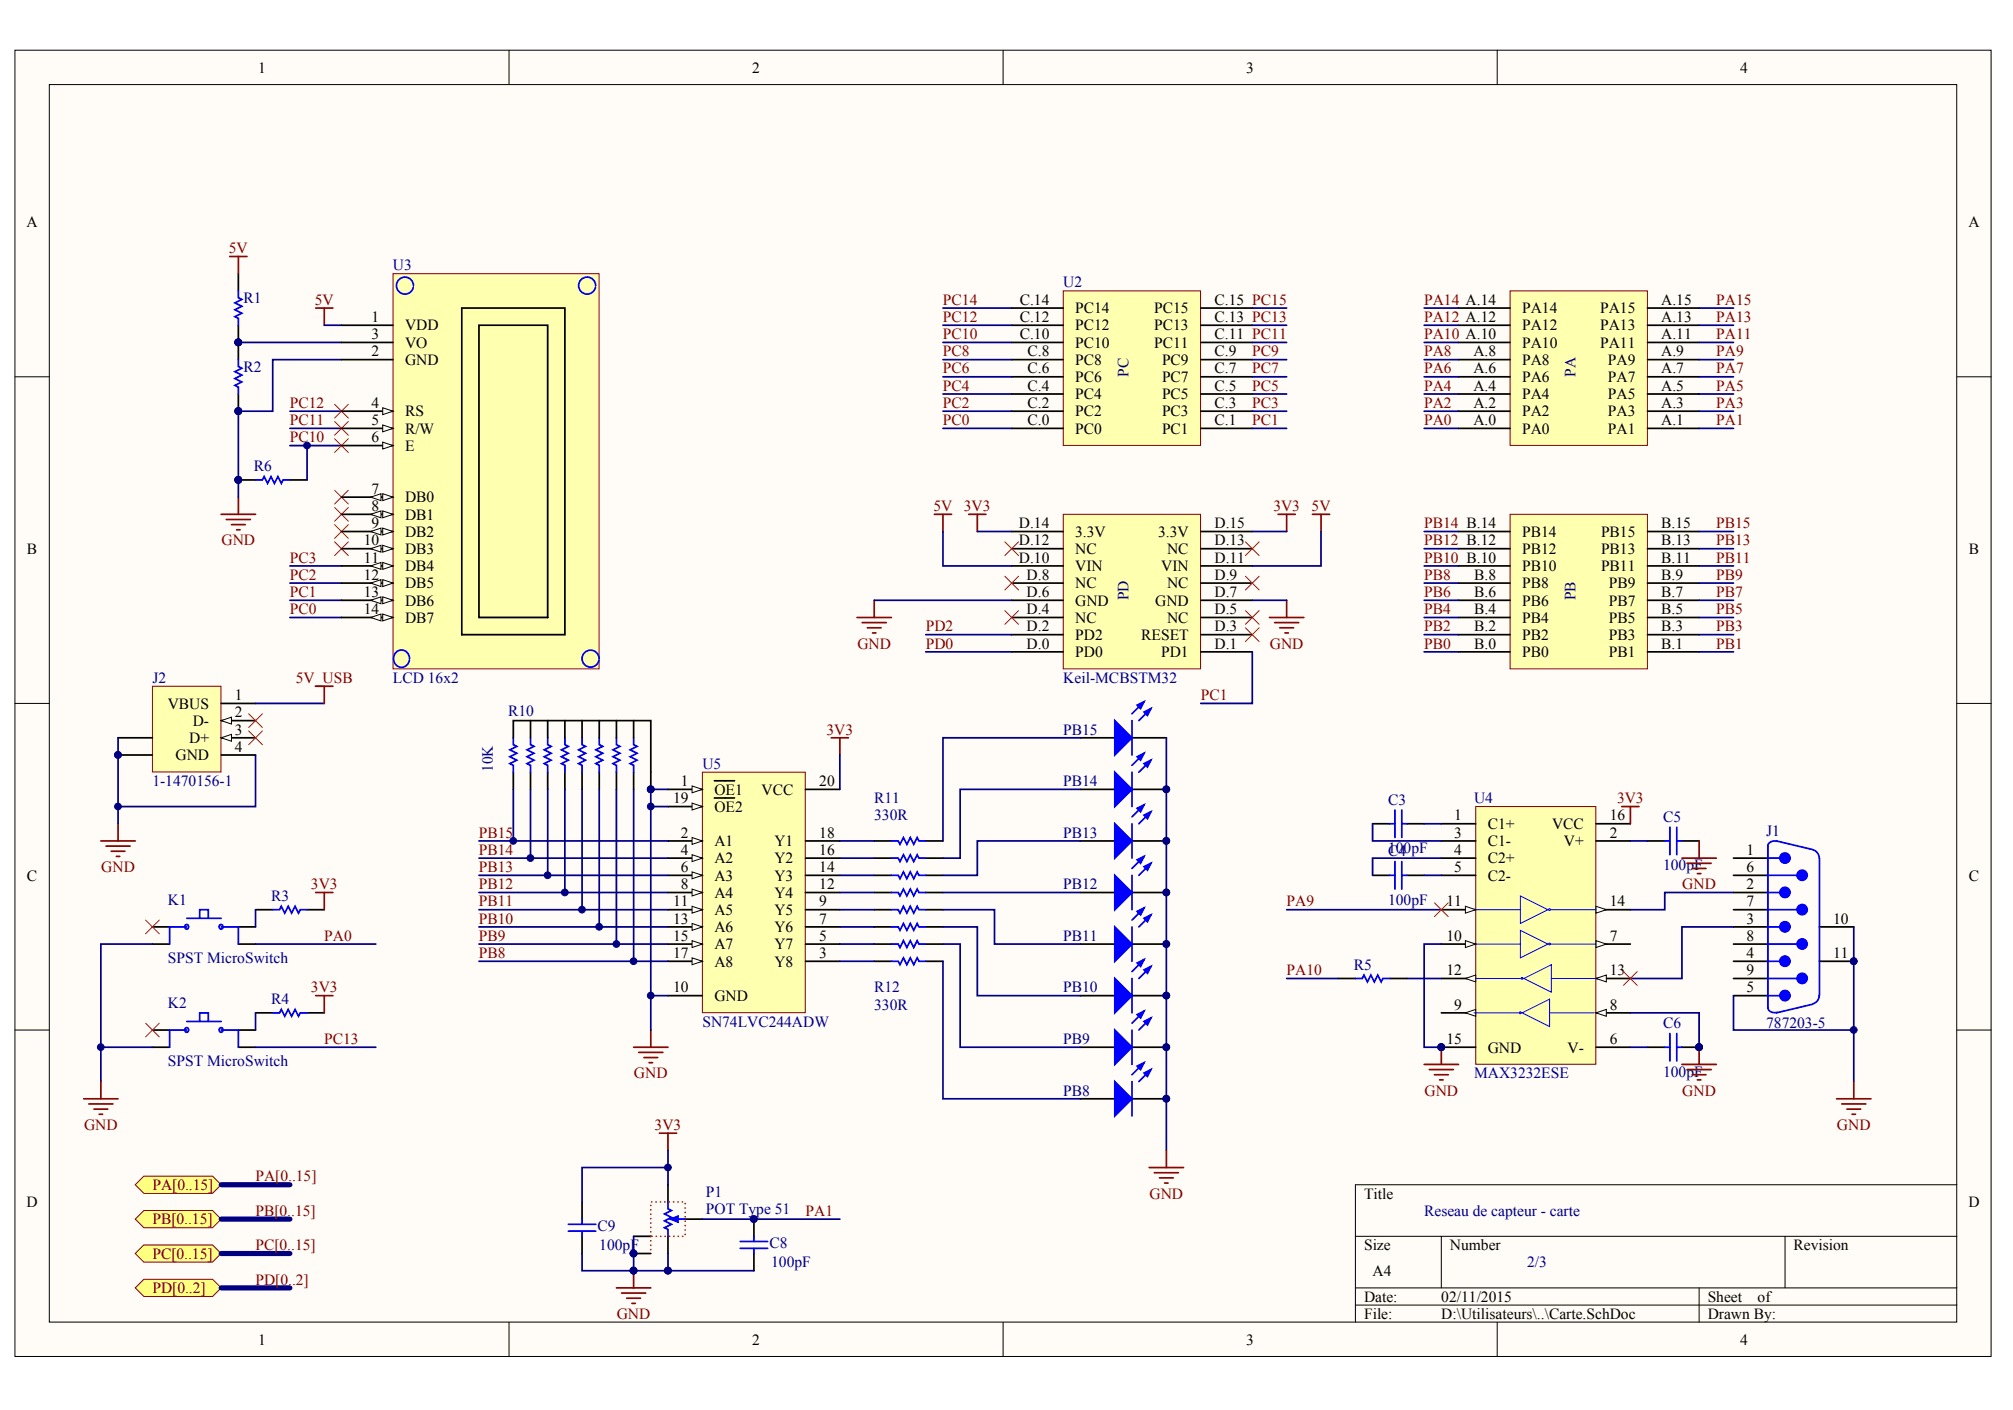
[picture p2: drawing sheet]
<svg xmlns="http://www.w3.org/2000/svg" width="284mm" height="199mm" viewBox="0 0 284 199" stroke-linecap="round" stroke-linejoin="round" font-family="sans-serif">
<defs><g id="words">
<g font-size="2.2">
<text x="36.4" y="10.3">1</text>
<text x="106.1" y="10.3">2</text>
<text x="175.8" y="10.3">3</text>
<text x="245.5" y="10.3">4</text>
<text x="3.8" y="32.1">A</text>
<text x="277.7" y="32.1">A</text>
<text x="52.4" y="45.4">1</text>
<text x="52.4" y="47.8">3</text>
<text x="57.1" y="46.6">VDD</text>
<text x="143.9" y="43">C.14</text>
<text x="143.9" y="45.4">C.12</text>
<text x="143.9" y="47.8">C.10</text>
<text x="151.7" y="44.2">PC14</text>
<text x="151.7" y="46.6">PC12</text>
<text x="162.8" y="46.6">PC13</text>
<text x="162.8" y="44.2">PC15</text>
<text x="171.3" y="47.8">C.11 PC11</text>
<text x="171.3" y="45.4">C.13 PC13</text>
<text x="171.3" y="43">C.15 PC15</text>
<text x="214.7" y="44.2">PA14</text>
<text x="214.7" y="46.6">PA12</text>
<text x="225.7" y="46.6">PA13</text>
<text x="225.7" y="44.2">PA15</text>
<text x="234.4" y="47.8">A.11</text>
<text x="234.4" y="45.4">A.13</text>
<text x="234.4" y="43">A.15</text>
<text x="52.4" y="50.3">2</text>
<text x="57.1" y="49.1">VO</text>
<text x="57.1" y="51.5">GND</text>
<text x="145" y="50.3">C.8</text>
<text x="145" y="52.7">C.6</text>
<text x="151.7" y="49.1">PC10</text>
<text x="151.7" y="51.5">PC8</text>
<text x="151.7" y="53.9">PC6</text>
<text x="162.8" y="49.1">PC11</text>
<text x="163.9" y="53.9">PC7</text>
<text x="163.9" y="51.5">PC9</text>
<text x="171.3" y="52.7">C.7</text>
<text x="171.3" y="50.3">C.9</text>
<text x="207.9" y="52.7">A.6</text>
<text x="207.9" y="50.3">A.8</text>
<text x="214.7" y="53.9">PA6</text>
<text x="214.7" y="49.1">PA10</text>
<text x="214.7" y="51.5">PA8</text>
<text x="225.7" y="49.1">PA11</text>
<text x="226.8" y="53.9">PA7</text>
<text x="226.8" y="51.5">PA9</text>
<text x="234.4" y="52.7">A.7</text>
<text x="234.4" y="50.3">A.9</text>
<text x="52.4" y="57.6">4</text>
<text x="52.4" y="60">5</text>
<text x="57.1" y="58.8">RS</text>
<text x="145" y="55.1">C.4</text>
<text x="145" y="57.6">C.2</text>
<text x="145" y="60">C.0</text>
<text x="151.7" y="56.3">PC4</text>
<text x="151.7" y="58.8">PC2</text>
<text x="163.9" y="58.8">PC3</text>
<text x="163.9" y="56.3">PC5</text>
<text x="171.3" y="60">C.1</text>
<text x="171.3" y="57.6">C.3</text>
<text x="171.3" y="55.1">C.5</text>
<text x="207.9" y="55.1">A.4</text>
<text x="207.9" y="57.6">A.2</text>
<text x="207.9" y="60">A.0</text>
<text x="214.7" y="56.3">PA4</text>
<text x="214.7" y="58.8">PA2</text>
<text x="226.8" y="58.8">PA3</text>
<text x="226.8" y="56.3">PA5</text>
<text x="234.4" y="60">A.1</text>
<text x="234.4" y="57.6">A.3</text>
<text x="234.4" y="55.1">A.5</text>
<text x="52.4" y="62.4">6</text>
<text x="57.1" y="61.2">R/W</text>
<text x="57.1" y="63.6">E</text>
<text x="151.7" y="61.2">PC0</text>
<text x="163.9" y="61.2">PC1</text>
<text x="214.7" y="61.2">PA0</text>
<text x="226.8" y="61.2">PA1</text>
<text x="52.4" y="69.7">7</text>
<text x="57.1" y="70.9">DB0</text>
<text x="51.3" y="76.9">10</text>
<text x="52.4" y="72.1">8</text>
<text x="52.4" y="74.5">9</text>
<text x="57.1" y="73.3">DB1</text>
<text x="57.1" y="75.7">DB2</text>
<text x="143.7" y="74.5">D.14</text>
<text x="143.7" y="76.9">D.12</text>
<text x="151.7" y="75.7">3.3V</text>
<text x="163.4" y="75.7">3.3V</text>
<text x="171.3" y="76.9">D.13</text>
<text x="171.3" y="74.5">D.15</text>
<text x="214.7" y="75.7">PB14</text>
<text x="225.9" y="75.7">PB15</text>
<text x="234.4" y="76.9">B.13</text>
<text x="234.4" y="74.5">B.15</text>
<text x="3.8" y="78.2">B</text>
<text x="51.3" y="79.4">11</text>
<text x="51.3" y="81.8">12</text>
<text x="57.1" y="78.2">DB3</text>
<text x="57.1" y="80.6">DB4</text>
<text x="57.1" y="83">DB5</text>
<text x="143.7" y="79.4">D.10</text>
<text x="144.8" y="81.8">D.8</text>
<text x="151.7" y="78.2">NC</text>
<text x="151.7" y="80.6">VIN</text>
<text x="151.7" y="83">NC</text>
<text x="163.8" y="80.6">VIN</text>
<text x="164.7" y="83">NC</text>
<text x="164.7" y="78.2">NC</text>
<text x="171.3" y="81.8">D.9</text>
<text x="171.3" y="79.4">D.11</text>
<text x="208" y="81.8">B.8</text>
<text x="214.7" y="78.2">PB12</text>
<text x="214.7" y="80.6">PB10</text>
<text x="214.7" y="83">PB8</text>
<text x="225.9" y="80.6">PB11</text>
<text x="225.9" y="78.2">PB13</text>
<text x="227" y="83">PB9</text>
<text x="234.4" y="81.8">B.9</text>
<text x="234.4" y="79.4">B.11</text>
<text x="277.8" y="78.2">B</text>
<text x="51.3" y="84.2">13</text>
<text x="51.3" y="86.7">14</text>
<text x="57.1" y="85.5">DB6</text>
<text x="57.1" y="87.9">DB7</text>
<text x="144.8" y="84.2">D.6</text>
<text x="144.8" y="86.7">D.4</text>
<text x="144.8" y="89.1">D.2</text>
<text x="151.7" y="85.5">GND</text>
<text x="151.7" y="87.9">NC</text>
<text x="163" y="85.5">GND</text>
<text x="164.7" y="87.9">NC</text>
<text x="171.3" y="89.1">D.3</text>
<text x="171.3" y="86.7">D.5</text>
<text x="171.3" y="84.2">D.7</text>
<text x="208" y="84.2">B.6</text>
<text x="208" y="86.7">B.4</text>
<text x="208" y="89.1">B.2</text>
<text x="214.7" y="85.5">PB6</text>
<text x="214.7" y="87.9">PB4</text>
<text x="227" y="87.9">PB5</text>
<text x="227" y="85.5">PB7</text>
<text x="234.4" y="89.1">B.3</text>
<text x="234.4" y="86.7">B.5</text>
<text x="234.4" y="84.2">B.7</text>
<text x="144.8" y="91.5">D.0</text>
<text x="151.7" y="90.3">PD2</text>
<text x="151.7" y="92.7">PD0</text>
<text x="161" y="90.3">RESET</text>
<text x="163.8" y="92.7">PD1</text>
<text x="171.3" y="91.5">D.1</text>
<text x="208" y="91.5">B.0</text>
<text x="214.7" y="90.3">PB2</text>
<text x="214.7" y="92.7">PB0</text>
<text x="227" y="92.7">PB1</text>
<text x="227" y="90.3">PB3</text>
<text x="234.4" y="91.5">B.1</text>
<text x="23.7" y="100">VBUS</text>
<text x="33.1" y="98.8">1</text>
<text x="33.1" y="101.2">2</text>
<text x="24.8" y="107.3">GND</text>
<text x="26.7" y="104.8">D+</text>
<text x="27.2" y="102.4">D-</text>
<text x="33.1" y="103.6">3</text>
<text x="33.1" y="106.1">4</text>
<text x="95" y="113.3">19</text>
<text x="96.1" y="110.9">1</text>
<text x="100.8" y="112.1">OE1</text>
<text x="107.4" y="112.1">VCC</text>
<text x="115.6" y="110.9">20</text>
<text x="96.1" y="118.2">2</text>
<text x="100.8" y="119.4">A1</text>
<text x="100.8" y="114.6">OE2</text>
<text x="109.3" y="119.4">Y1</text>
<text x="115.6" y="118.2">18</text>
<text x="205.1" y="115.8">1</text>
<text x="205.1" y="118.2">3</text>
<text x="209.9" y="117">C1+</text>
<text x="209.9" y="119.4">C1-</text>
<text x="219" y="117">VCC</text>
<text x="220.6" y="119.4">V+</text>
<text x="227.1" y="115.8">16</text>
<text x="227.1" y="118.2">2</text>
<text x="3.8" y="124.3">C</text>
<text x="96.1" y="120.6">4</text>
<text x="96.1" y="123">6</text>
<text x="96.1" y="125.5">8</text>
<text x="100.8" y="121.8">A2</text>
<text x="100.8" y="124.3">A3</text>
<text x="109.3" y="124.3">Y3</text>
<text x="109.3" y="121.8">Y2</text>
<text x="115.6" y="125.5">12</text>
<text x="115.6" y="123">14</text>
<text x="115.6" y="120.6">16</text>
<text x="205.1" y="120.6">4</text>
<text x="205.1" y="123">5</text>
<text x="209.9" y="121.8">C2+</text>
<text x="209.9" y="124.3">C2-</text>
<text x="246.4" y="120.6">1</text>
<text x="246.4" y="125.5">2</text>
<text x="246.4" y="123">6</text>
<text x="277.8" y="124.3">C</text>
<text x="95" y="127.9">11</text>
<text x="95" y="130.3">13</text>
<text x="100.8" y="126.7">A4</text>
<text x="100.8" y="129.1">A5</text>
<text x="100.8" y="131.5">A6</text>
<text x="109.3" y="126.7">Y4</text>
<text x="109.3" y="131.5">Y6</text>
<text x="109.3" y="129.1">Y5</text>
<text x="115.6" y="130.3">7</text>
<text x="115.6" y="127.9">9</text>
<text x="204" y="127.9">11</text>
<text x="227.1" y="127.9">14</text>
<text x="246.4" y="130.3">3</text>
<text x="246.4" y="127.9">7</text>
<text x="258.6" y="130.3">10</text>
<text x="95" y="132.8">15</text>
<text x="95" y="135.2">17</text>
<text x="100.8" y="134">A7</text>
<text x="100.8" y="136.4">A8</text>
<text x="109.3" y="136.4">Y8</text>
<text x="109.3" y="134">Y7</text>
<text x="115.6" y="135.2">3</text>
<text x="115.6" y="132.8">5</text>
<text x="204" y="132.8">10</text>
<text x="204" y="137.6">12</text>
<text x="227.1" y="137.6">13</text>
<text x="227.1" y="132.8">7</text>
<text x="246.4" y="135.2">4</text>
<text x="246.4" y="132.8">8</text>
<text x="246.4" y="137.6">9</text>
<text x="258.6" y="135.2">11</text>
<text x="95" y="140">10</text>
<text x="100.8" y="141.2">GND</text>
<text x="205.1" y="142.5">9</text>
<text x="227.1" y="142.5">8</text>
<text x="246.4" y="140">5</text>
<text x="204" y="147.3">15</text>
<text x="209.9" y="148.5">GND</text>
<text x="221.1" y="148.5">V-</text>
<text x="227.1" y="147.3">6</text>
<text x="3.8" y="170.3">D</text>
<text x="192.4" y="169.1">Title</text>
<text x="277.7" y="170.3">D</text>
<text x="192.4" y="176.4">Size</text>
<text x="204.6" y="176.4">Number</text>
<text x="253" y="176.4">Revision</text>
<text x="192.4" y="183.7">Date:</text>
<text x="193.6" y="180">A4</text>
<text x="203.3" y="183.7">02/11/2015</text>
<text x="240.9" y="183.7">Sheet</text>
<text x="248" y="183.7">of</text>
<text x="36.4" y="189.8">1</text>
<text x="106.1" y="189.8">2</text>
<text x="175.8" y="189.8">3</text>
<text x="192.4" y="186.1">File:</text>
<text x="203.3" y="186.1">D:\Utilisateurs\..\Carte.SchDoc</text>
<text x="240.9" y="186.1">Drawn By:</text>
<text x="245.5" y="189.8">4</text>
</g>
<g font-size="2.2" fill="#800000">
<text x="32.3" y="35.7">5V</text>
<text x="44.4" y="43">5V</text>
<text x="133" y="43">PC14</text>
<text x="133" y="45.4">PC12</text>
<text x="133" y="47.8">PC10</text>
<text x="200.9" y="43">PA14 A.14</text>
<text x="200.9" y="45.4">PA12 A.12</text>
<text x="200.9" y="47.8">PA10 A.10</text>
<text x="242.1" y="43">PA15</text>
<text x="242.1" y="45.4">PA13</text>
<text x="242.1" y="47.8">PA11</text>
<text x="133" y="50.3">PC8</text>
<text x="133" y="52.7">PC6</text>
<text x="176.7" y="50.3">PC9</text>
<text x="176.7" y="52.7">PC7</text>
<text x="200.9" y="50.3">PA8</text>
<text x="200.9" y="52.7">PA6</text>
<text x="242.1" y="50.3">PA9</text>
<text x="242.1" y="52.7">PA7</text>
<text x="40.9" y="57.6">PC12</text>
<text x="40.9" y="60">PC11</text>
<text x="133" y="55.1">PC4</text>
<text x="133" y="57.6">PC2</text>
<text x="133" y="60">PC0</text>
<text x="176.7" y="55.1">PC5</text>
<text x="176.7" y="57.6">PC3</text>
<text x="176.7" y="60">PC1</text>
<text x="200.9" y="55.1">PA4</text>
<text x="200.9" y="57.6">PA2</text>
<text x="200.9" y="60">PA0</text>
<text x="242.1" y="55.1">PA5</text>
<text x="242.1" y="57.6">PA3</text>
<text x="242.1" y="60">PA1</text>
<text x="40.9" y="62.4">PC10</text>
<text x="31.3" y="76.9">GND</text>
<text x="131.7" y="72.1">5V</text>
<text x="136" y="72.1">3V3</text>
<text x="179.6" y="72.1">3V3</text>
<text x="185" y="72.1">5V</text>
<text x="200.9" y="74.5">PB14 B.14</text>
<text x="200.9" y="76.9">PB12 B.12</text>
<text x="242.1" y="74.5">PB15</text>
<text x="242.1" y="76.9">PB13</text>
<text x="40.9" y="79.4">PC3</text>
<text x="40.9" y="81.8">PC2</text>
<text x="200.9" y="79.4">PB10 B.10</text>
<text x="200.9" y="81.8">PB8</text>
<text x="242.1" y="79.4">PB11</text>
<text x="242.1" y="81.8">PB9</text>
<text x="40.9" y="84.2">PC1</text>
<text x="40.9" y="86.7">PC0</text>
<text x="130.6" y="89.1">PD2</text>
<text x="200.9" y="84.2">PB6</text>
<text x="200.9" y="86.7">PB4</text>
<text x="200.9" y="89.1">PB2</text>
<text x="242.1" y="84.2">PB7</text>
<text x="242.1" y="86.7">PB5</text>
<text x="242.1" y="89.1">PB3</text>
<text x="121" y="91.5">GND</text>
<text x="130.6" y="91.5">PD0</text>
<text x="179.2" y="91.5">GND</text>
<text x="200.9" y="91.5">PB0</text>
<text x="242.1" y="91.5">PB1</text>
<text x="41.7" y="96.4">5V_USB</text>
<text x="169.4" y="98.8">PC1</text>
<text x="116.6" y="103.6">3V3</text>
<text x="228.1" y="113.3">3V3</text>
<text x="67.6" y="118.2">PB15</text>
<text x="14.3" y="123">GND</text>
<text x="43.9" y="125.5">3V3</text>
<text x="67.6" y="120.6">PB14</text>
<text x="67.6" y="123">PB13</text>
<text x="67.6" y="125.5">PB12</text>
<text x="237.3" y="125.5">GND</text>
<text x="67.6" y="127.9">PB11</text>
<text x="67.6" y="130.3">PB10</text>
<text x="181.5" y="127.9">PA9</text>
<text x="45.7" y="132.8">PA0</text>
<text x="67.6" y="132.8">PB9</text>
<text x="67.6" y="135.2">PB8</text>
<text x="181.5" y="137.6">PA10</text>
<text x="43.9" y="140">3V3</text>
<text x="45.7" y="147.3">PC13</text>
<text x="89.4" y="152.1">GND</text>
<text x="201" y="154.6">GND</text>
<text x="237.3" y="154.6">GND</text>
<text x="11.9" y="159.4">GND</text>
<text x="92.3" y="159.4">3V3</text>
<text x="259.2" y="159.4">GND</text>
<text x="21.5" y="167.9">PA[0..15]</text>
<text x="36" y="166.7">PA[0..15]</text>
<text x="21.5" y="172.8">PB[0..15]</text>
<text x="36" y="171.6">PB[0..15]</text>
<text x="113.6" y="171.6">PA1</text>
<text x="162.2" y="169.1">GND</text>
<text x="21.5" y="177.6">PC[0..15]</text>
<text x="36" y="176.4">PC[0..15]</text>
<text x="21.5" y="182.5">PD[0..2]</text>
<text x="36" y="181.3">PD[0..2]</text>
<text x="87" y="186.1">GND</text>
</g>
<g font-size="2.2" fill="#000080">
<text x="55.4" y="38.1">U3</text>
<text x="150" y="40.6">U2</text>
<text x="34.4" y="42.8">R1</text>
<text x="34.4" y="52.5">R2</text>
<text x="159.2" y="53.2" transform="rotate(-90 159.2 53.2)">PC</text>
<text x="222.3" y="53.2" transform="rotate(-90 222.3 53.2)">PA</text>
<text x="35.8" y="66.5">R6</text>
<text x="159.2" y="84.7" transform="rotate(-90 159.2 84.7)">PD</text>
<text x="222.3" y="84.7" transform="rotate(-90 222.3 84.7)">PB</text>
<text x="21.5" y="96.4">J2</text>
<text x="55.4" y="96.4">LCD 16x2</text>
<text x="71.7" y="101">R10</text>
<text x="150" y="96.4">Keil-MCBSTM32</text>
<text x="150" y="103.6">PB15</text>
<text x="21.5" y="110.9">1-1470156-1</text>
<text x="69.5" y="109" transform="rotate(-90 69.5 109)">10K</text>
<text x="99.1" y="108.5">U5</text>
<text x="123.3" y="113.3">R11</text>
<text x="150" y="110.9">PB14</text>
<text x="195.8" y="113.6">C3</text>
<text x="207.9" y="113.3">U4</text>
<text x="123.3" y="115.8">330R</text>
<text x="150" y="118.2">PB13</text>
<text x="234.6" y="116">C5</text>
<text x="249.2" y="117.9">J1</text>
<text x="150" y="125.5">PB12</text>
<text x="195.8" y="120.4">100pF</text>
<text x="195.8" y="120.9">C4</text>
<text x="234.6" y="122.8">100pF</text>
<text x="23.7" y="127.7">K1</text>
<text x="38.2" y="127.2">R3</text>
<text x="195.8" y="127.7">100pF</text>
<text x="23.7" y="135.9">SPST MicroSwitch</text>
<text x="150" y="132.8">PB11</text>
<text x="191" y="136.9">R5</text>
<text x="23.7" y="142.2">K2</text>
<text x="38.2" y="141.7">R4</text>
<text x="123.3" y="142.5">330R</text>
<text x="123.3" y="140">R12</text>
<text x="150" y="140">PB10</text>
<text x="99.1" y="144.9">SN74LVC244ADW</text>
<text x="150" y="147.3">PB9</text>
<text x="234.6" y="145.1">C6</text>
<text x="249.2" y="145.1">787203-5</text>
<text x="23.7" y="150.5">SPST MicroSwitch</text>
<text x="150" y="154.6">PB8</text>
<text x="207.9" y="152.1">MAX3232ESE</text>
<text x="234.6" y="151.9">100pF</text>
<text x="84.3" y="173.8">C9</text>
<text x="99.6" y="168.9">P1</text>
<text x="99.6" y="171.3">POT Type 51</text>
<text x="200.9" y="171.6">Reseau de capteur - carte</text>
<text x="84.5" y="176.4">100pF</text>
<text x="108.5" y="176.2">C8</text>
<text x="108.8" y="178.8">100pF</text>
<text x="215.5" y="178.8">2/3</text>
</g>
</g></defs>
<g fill="#fffcf8" stroke="#000" stroke-width=".14">
<path d="M2.1 7.1h278.8v184.3h-278.8z"/>
<path d="M7 11.9h269v174.7h-269z"/>
</g>
<g fill="none" stroke="#000" stroke-width=".14">
<path d="M71.8 7.1v4.8M141.5 7.1v4.8M211.2 7.1v4.8M2.1 53.2h4.9M276.1 53.2h4.8M2.1 99.3h4.9M276.1 99.3h4.8M2.1 145.4h4.9M276.1 145.4h4.8M191.2 174.5h84.9M203.3 174.5v7.2M251.8 174.5v7.2"/>
<path d="M276.1 167.2h-84.9v19.4M71.8 186.6v4.8M141.5 186.6v4.8M191.2 181.7h84.9M191.2 184.2h84.9M211.2 186.6v4.8M239.7 181.7v4.9"/>
</g>
<path d="M150 41h19.4v21.9h-19.4z" fill="#ffffb0" stroke="#800000" stroke-width=".14"/>
<g fill="none" stroke="#000" stroke-width=".24">
<path d="M142.7 43.5h7.3M142.7 45.9h7.3M142.7 48.3h7.3M142.7 50.7h7.3M142.7 53.2h7.3M142.7 55.6h7.3M142.7 58h7.3M169.4 43.5h7.3M169.4 45.9h7.3M169.4 48.3h7.3M169.4 50.7h7.3M169.4 53.2h7.3"/>
<path d="M169.4 55.6h7.3M169.4 58h7.3M142.7 60.5h7.3M169.4 60.5h7.3"/>
</g>
<path d="M150 72.6h19.4v21.8h-19.4z" fill="#ffffb0" stroke="#800000" stroke-width=".14"/>
<g fill="none" stroke="#000" stroke-width=".24">
<path d="M142.7 75h7.3M142.7 77.4h7.3M142.7 79.9h7.3M169.4 75h7.3M169.4 77.4h7.3M169.4 79.9h7.3M142.7 82.3h7.3M142.7 84.7h7.3M142.7 87.1h7.3M142.7 89.6h7.3M142.7 92h7.3M169.4 82.3h7.3"/>
<path d="M169.4 84.7h7.3M169.4 87.1h7.3M169.4 89.6h7.3M169.4 92h7.3"/>
</g>
<path d="M213 41h19.4v21.9h-19.4z" fill="#ffffb0" stroke="#800000" stroke-width=".14"/>
<g fill="none" stroke="#000" stroke-width=".24">
<path d="M205.8 53.2h7.2M205.8 43.5h7.2M205.8 45.9h7.2M205.8 48.3h7.2M205.8 50.7h7.2M205.8 55.6h7.2M205.8 58h7.2M232.4 53.2h7.3M232.4 43.5h7.3M232.4 45.9h7.3M232.4 48.3h7.3M232.4 50.7h7.3"/>
<path d="M232.4 55.6h7.3M232.4 58h7.3M205.8 60.5h7.2M232.4 60.5h7.3"/>
</g>
<path d="M213 72.6h19.4v21.8h-19.4z" fill="#ffffb0" stroke="#800000" stroke-width=".14"/>
<g fill="none" stroke="#000" stroke-width=".24">
<path d="M205.8 75h7.2M205.8 77.4h7.2M205.8 79.9h7.2M232.4 75h7.3M232.4 77.4h7.3M232.4 79.9h7.3M205.8 82.3h7.2M205.8 84.7h7.2M205.8 87.1h7.2M205.8 89.6h7.2M205.8 92h7.2M232.4 82.3h7.3"/>
<path d="M232.4 84.7h7.3M232.4 87.1h7.3M232.4 89.6h7.3M232.4 92h7.3"/>
</g>
<path d="M208.2 113.8h16.9v36.4h-16.9z" fill="#ffffb0" stroke="#800000" stroke-width=".14"/>
<path d="M225.2 138.1h4.8" fill="none" stroke="#000" stroke-width=".24"/>
<path d="M225.2 138.1l1.4-.5v1z" fill="#fffcf8" stroke="#000" stroke-width=".14"/>
<path d="M203.3 133.2h4.9" fill="none" stroke="#000" stroke-width=".24"/>
<path d="M206.7 132.7l1.5 .5-1.5 .5z" fill="#fffcf8" stroke="#000" stroke-width=".14"/>
<path d="M203.3 128.4h4.9" fill="none" stroke="#000" stroke-width=".24"/>
<path d="M206.7 127.9l1.5 .5-1.5 .5z" fill="#fffcf8" stroke="#000" stroke-width=".14"/>
<path d="M225.2 142.9h4.8" fill="none" stroke="#000" stroke-width=".24"/>
<path d="M225.2 142.9l1.4-.5v1z" fill="#fffcf8" stroke="#000" stroke-width=".14"/>
<path d="M203.3 138.1h4.9" fill="none" stroke="#000" stroke-width=".24"/>
<path d="M206.7 138.1l1.5-.5v1z" fill="#fffcf8" stroke="#000" stroke-width=".14"/>
<path d="M203.3 142.9h4.9" fill="none" stroke="#000" stroke-width=".24"/>
<path d="M206.7 142.9l1.5-.5v1z" fill="#fffcf8" stroke="#000" stroke-width=".14"/>
<path d="M225.2 128.4h4.8" fill="none" stroke="#000" stroke-width=".24"/>
<path d="M225.2 127.9l1.4 .5-1.4 .5z" fill="#fffcf8" stroke="#000" stroke-width=".14"/>
<path d="M225.2 133.2h4.8" fill="none" stroke="#000" stroke-width=".24"/>
<path d="M225.2 132.7l1.4 .5-1.4 .5z" fill="#fffcf8" stroke="#000" stroke-width=".14"/>
<g fill="none" stroke="#000" stroke-width=".24">
<path d="M203.3 116.2h4.9M203.3 118.7h4.9M225.2 116.2h4.8M225.2 118.7h4.8M21.5 130.8h2.4M21.5 133.2h2.4M33.6 130.8h2.5M33.6 133.2h2.5M203.3 121.1h4.9M203.3 123.5h4.9M244.6 121.1h4.8M244.6 123.5h4.8"/>
<path d="M244.6 125.9h4.8M244.6 130.8h4.8M244.6 135.6h4.8M244.6 128.4h4.8M244.6 133.2h4.8M244.6 138.1h4.8M256.7 130.8h4.8M256.7 135.6h4.8M21.5 147.8h2.4M21.5 145.4h2.4M33.6 147.8h2.5M33.6 145.4h2.5"/>
<path d="M203.3 147.8h4.9M225.2 147.8h4.8M244.6 140.5h4.8"/>
</g>
<g fill="#000080" stroke="#000080" stroke-width=".14">
<circle cx="203.3" cy="147.8" r=".47"/>
<circle cx="261.5" cy="135.6" r=".47"/>
</g>
<g fill="none" stroke="#00f" stroke-width=".14">
<path d="M208.2 138.1h6.3M208.2 128.4h6.3M208.2 133.2h6.3M214.5 126.4l3.9 2-3.9 1.9zM214.5 131.3l3.9 1.9-3.9 2zM215 138.1l3.9-2v3.9zM218.9 138.1h6.3M218.9 128.4h6.3M218.9 133.2h6.3M207.9 142.9h6.3M214.7 142.9l3.9-1.9v3.9zM218.6 142.9h6.3"/>
<circle cx="214.7" cy="138.1" r=".13"/>
<circle cx="218.6" cy="128.4" r=".13"/>
<circle cx="218.6" cy="133.2" r=".13"/>
<circle cx="214.5" cy="142.9" r=".13"/>
</g>
<g fill="none" stroke="#00f" stroke-width=".24">
<path d="M249.4 119.4v22.8M250.6 118.7l5.1 1.2M250.7 118.7a.91 .91 0 0 0-1.3 .8M255.8 119.9a1.2 1.2 0 0 1 .9 1.2M26.4 130.8h-2.5v2.4M26.4 129.6h4.8M26.6 130.9a.3 .3 0 0 0-.1-.4 .3 .3 0 0 0-.3 0 .33 .33 0 0 0-.1 .4 .33 .33 0 0 0 .3 .2l.2-.1M28.2 129.6v-1.2h1.2v1.2M31.2 130.8h2.4v2.4M31.5 130.9a.3 .3 0 0 0-.1-.4 .3 .3 0 0 0-.4 0 .33 .33 0 0 0-.1 .4 .33 .33 0 0 0 .4 .2l.1-.1M249.4 135.6h1.7M249.4 130.8h1.7"/>
<path d="M249.4 138.1h4.1M249.4 125.9h1.7M249.4 133.2h4.1M249.4 121.1h1.7M249.4 128.4h4.1M249.4 123.5h4.1M256.7 121.1v19.4M26.4 145.4h-2.5v2.4M26.4 144.1h4.8M26.6 145.5a.3 .3 0 0 0-.1-.4 .3 .3 0 0 0-.3 0 .33 .33 0 0 0-.1 .4 .33 .33 0 0 0 .3 .2l.2-.1M28.2 144.1v-1.2h1.2v1.2M31.2 145.4h2.4v2.4"/>
<path d="M31.5 145.5a.3 .3 0 0 0-.1-.4 .3 .3 0 0 0-.4 0 .33 .33 0 0 0-.1 .4 .33 .33 0 0 0 .4 .2l.1-.1M249.4 140.5h1.7M249.4 142.1a.96 .96 0 0 0 1.3 .7M255.7 141.7l-5.1 1.2M256.7 140.5a1.2 1.2 0 0 1-.9 1.1"/>
</g>
<g fill="#00f" stroke="#00f" stroke-width=".24">
<circle cx="254.2" cy="123.5" r=".72"/>
<circle cx="254.2" cy="128.4" r=".72"/>
<circle cx="254.2" cy="133.2" r=".72"/>
<circle cx="254.2" cy="138.1" r=".72"/>
<circle cx="251.8" cy="121.1" r=".72"/>
<circle cx="251.8" cy="125.9" r=".72"/>
<circle cx="251.8" cy="130.8" r=".72"/>
<circle cx="251.8" cy="135.6" r=".72"/>
<circle cx="251.8" cy="140.5" r=".72"/>
</g>
<path d="M21.5 96.8h9.7v12.1h-9.7z" fill="#ffffb0" stroke="#800000" stroke-width=".14"/>
<path d="M31.2 99.3h4.9M31.2 101.7h4.9" fill="none" stroke="#000" stroke-width=".24"/>
<path d="M31.2 101.7l1.5-.5v1z" fill="#fffcf8" stroke="#000" stroke-width=".14"/>
<path d="M31.2 104.1h4.9" fill="none" stroke="#000" stroke-width=".24"/>
<path d="M31.2 104.1l1.5-.5v1z" fill="#fffcf8" stroke="#000" stroke-width=".14"/>
<g fill="none" stroke="#000" stroke-width=".24">
<path d="M33.6 38.6v2.4M33.6 45.9v4.8M33.6 55.6v2.4M16.7 106.5h4.8M16.7 104.1h4.8M31.2 106.5h4.9M193.6 116.2h2.5M198.5 116.2h2.4M232.4 118.7h2.5M237.3 118.7h2.4M36.1 128.4h2.4M43.3 128.4h2.4"/>
<path d="M188.8 138.1h2.4M193.6 123.5h2.5M196.1 138.1h2.4M198.5 123.5h2.4M36.1 142.9h2.4M43.3 142.9h2.4M232.4 147.8h2.5M237.3 147.8h2.4"/>
</g>
<g fill="#000080" stroke="#000080" stroke-width=".14">
<circle cx="16.6" cy="106.5" r=".47"/>
<circle cx="16.6" cy="113.8" r=".47"/>
<circle cx="33.6" cy="48.3" r=".47"/>
<circle cx="33.6" cy="58" r=".47"/>
<circle cx="14.2" cy="147.8" r=".47"/>
<circle cx="261.5" cy="145.3" r=".47"/>
<circle cx="239.7" cy="147.8" r=".47"/>
<circle cx="203.3" cy="147.8" r=".47"/>
</g>
<g fill="none" stroke="#800000" stroke-width=".24">
<path d="M32.4 36.2h2.4M33.6 36.2v2.4M44.5 43.5h2.5M45.7 43.5v2.4M31.2 72.6h4.9M31.9 73.3h3.4M32.7 74h1.9M33.4 74.8h.5M33.6 70.2v2.4M131.8 72.6h2.4M133 72.6v2.4M136.7 72.6h2.4"/>
<path d="M137.9 72.6v2.4M180.3 72.6h2.4M181.5 72.6v2.4M185.2 72.6h2.4M186.4 72.6v2.4M44.5 96.8h2.5M45.7 96.8v2.5M120.9 87.1h4.9M121.6 87.9h3.4M122.4 88.6h1.9M123.1 89.3h.5M123.3 84.7v2.4"/>
<path d="M179.1 87.1h4.8M179.8 87.9h3.4M180.5 88.6h2M181.3 89.3h.5M181.5 84.7v2.4M14.2 118.7h4.9M15 119.4h3.4M16.7 116.2v2.5M228.8 113.8h2.4M230 113.8v2.4M239.7 118.7v2.4M15.7 120.1h1.9"/>
<path d="M16.4 120.9h.5M44.5 125.9h2.5M45.7 125.9v2.5M237.3 121.1h4.8M238 121.8h3.4M238.7 122.5h2M239.5 123.3h.4M11.8 155.1h4.9M12.5 155.8h3.4M13.3 156.5h1.9M14 157.2h.5M14.2 152.6v2.5"/>
<path d="M44.5 140.5h2.5M45.7 140.5v2.4M200.9 150.2h4.9M201.6 150.9h3.4M202.4 151.7h1.9M203.1 152.4h.5M203.3 147.8v2.4M237.3 150.2h4.8M238 150.9h3.4M238.7 151.7h2M239.5 152.4h.4M239.7 147.8v2.4"/>
</g>
<g fill="none" stroke="#000080" stroke-width=".24">
<path d="M33.6 48.3h14.6M40.9 58h7.3M45.7 45.9h2.5M176.7 45.9h4.8M176.7 48.3h4.8M176.7 43.5h4.8M176.7 50.7h4.8M176.7 53.2h4.8M176.7 55.6h4.8M176.7 58h4.8M200.9 45.9h4.9M200.9 48.3h4.9"/>
<path d="M200.9 43.5h4.9M200.9 50.7h4.9M200.9 53.2h4.9M200.9 55.6h4.9M200.9 58h4.9M239.7 45.9h4.9M239.7 48.3h4.9M239.7 43.5h4.9M239.7 50.7h4.9M239.7 53.2h4.9M239.7 55.6h4.9M239.7 58h4.9"/>
<path d="M40.9 60.5h7.3M40.9 79.9h7.3M40.9 62.9h7.3M133 75v4.9h9.7M137.9 75h4.8M176.7 75h4.8M176.7 60.5h4.8M186.4 75v4.9h-9.7M200.9 75h4.9M200.9 60.5h4.9M200.9 77.4h4.9M200.9 79.9h4.9"/>
<path d="M239.7 75h4.9M239.7 60.5h4.9M239.7 77.4h4.9M239.7 79.9h4.9M36.1 99.3h9.6M40.9 84.7h7.3M40.9 82.3h7.3M40.9 87.1h7.3M130.6 89.6h12.1M130.6 92h12.1M176.7 84.7h4.8M200.9 84.7h4.9"/>
<path d="M200.9 82.3h4.9M200.9 87.1h4.9M200.9 89.6h4.9M200.9 92h4.9M239.7 84.7h4.9M239.7 82.3h4.9M239.7 87.1h4.9M239.7 89.6h4.9M239.7 92h4.9M16.7 104.1v12.1M36.1 106.5v7.3h-19.4M193.6 116.2v2.5h9.7"/>
<path d="M200.9 116.2h2.4M230 118.7h2.4M21.5 133.2h-7.3v19.4M36.1 133.2h16.9M36.1 128.4v2.4M181.5 138.1h7.3M181.5 128.4h21.8M198.5 138.1h4.8M200.9 123.5h2.4M203.3 121.1h-9.7v2.4M203.3 133.2h-2.4v14.6h2.4M244.6 125.9h-9.7v2.5h-4.9"/>
<path d="M244.6 130.8h-7.3v7.3h-7.3M261.5 130.8v21.8M14.2 147.8h7.3M36.1 147.8h16.9M36.1 142.9v2.5M230 142.9h9.7v4.9M230 147.8h2.4M244.6 140.5v4.9h16.9"/>
</g>
<g fill="none" stroke="#00f" stroke-width=".24">
<path d="M33.6 41v1l.5 .3-1 .4 1 .5-1 .5 1 .5-1 .5 .5 .2v1M33.6 50.7v1l.5 .3-1 .4 1 .5-1 .5 1 .5-1 .5 .5 .2v1M196.1 116.2h.7M196.8 114.3v3.9M197.8 114.3v3.9M197.8 116.2h.7M234.9 118.7h.7M235.6 116.7v3.9M236.6 116.7v3.9M236.6 118.7h.7M38.5 128.4h.9l.3-.5 .5 1 .5-1 .4 1 .5-1 .5 1 .3-.5h.9M191.2 138.1h1l.2-.5 .5 1 .5-1 .5 1 .5-1 .5 1 .2-.5h1"/>
<path d="M196.1 123.5h.7M196.8 121.6v3.9M197.8 121.6v3.9M197.8 123.5h.7M38.5 142.9h.9l.3-.5 .5 1 .5-1 .4 1 .5-1 .5 1 .3-.5h.9M234.9 147.8h.7M235.6 145.8v3.9M236.6 145.8v3.9M236.6 147.8h.7"/>
</g>
<g fill="none" stroke="#f00" stroke-width=".14">
<path d="M47.2 59.5l1.9 1.9M47.2 57.1l1.9 1.9M49.1 59.5l-1.9 1.9M49.1 57.1l-1.9 1.9M47.2 69.2l1.9 1.9M47.2 71.6l1.9 1.9M47.2 74l1.9 2M47.2 76.5l1.9 1.9M47.2 61.9l1.9 1.9M49.1 69.2l-1.9 1.9M49.1 71.6l-1.9 1.9M49.1 74l-1.9 2"/>
<path d="M49.1 76.5l-1.9 1.9M49.1 61.9l-1.9 1.9M141.8 76.5l1.9 1.9M143.7 76.5l-1.9 1.9M175.7 76.5l1.9 1.9M177.6 76.5l-1.9 1.9M141.8 81.3l1.9 2M141.8 86.2l1.9 1.9M143.7 81.3l-1.9 2M143.7 86.2l-1.9 1.9M175.7 81.3l1.9 2M175.7 86.2l1.9 1.9"/>
<path d="M175.7 88.6l1.9 1.9M177.6 81.3l-1.9 2M177.6 86.2l-1.9 1.9M177.6 88.6l-1.9 1.9M35.1 100.7l1.9 2M35.1 103.1l1.9 2M37 100.7l-1.9 2M37 103.1l-1.9 2M20.5 129.8l2 2M22.5 129.8l-2 2M202.4 127.4l1.9 1.9M204.3 127.4l-1.9 1.9"/>
<path d="M229 137.1l2 1.9M231 137.1l-2 1.9M20.5 144.4l2 1.9M22.5 144.4l-2 1.9"/>
</g>
<g fill="#ffff80" stroke="#800000" stroke-width=".14">
<path d="M20.3 166h9.7l1.2 1.2-1.2 1.2h-9.7l-1.2-1.2z" fill-rule="evenodd"/>
<path d="M20.3 170.8h9.7l1.2 1.2-1.2 1.2h-9.7l-1.2-1.2z" fill-rule="evenodd"/>
<path d="M20.3 175.7h9.7l1.2 1.2-1.2 1.2h-9.7l-1.2-1.2z" fill-rule="evenodd"/>
<path d="M20.3 180.5h9.7l1.2 1.2-1.2 1.2h-9.7l-1.2-1.2z" fill-rule="evenodd"/>
</g>
<path d="M31.2 167.2h9.7M31.2 172h9.7M31.2 176.9h9.7M31.2 181.7h9.7" fill="none" stroke="#000080" stroke-width=".73"/>
<g fill="none" stroke="#000080" stroke-width=".24">
<path d="M48.2 50.7h-9.7v7.3h-4.9v12.2M133 43.5h9.7M133 45.9h9.7M133 48.3h9.7M133 50.7h9.7M133 53.2h9.7M133 55.6h9.7M133 58h9.7M43.3 62.9v4.8M133 60.5h9.7M123.3 84.7h19.4M176.7 92v7.3h-7.3"/>
<path d="M82.1 176.9v2.4h7.3M89.4 174.5v4.8M89.4 179.3h17M94.2 164.8h-12.1v4.8M94.2 162.3v4.9M94.2 176.9v2.4M99.1 172h19.4"/>
</g>
<path d="M33.6 67.7h2.5M40.9 67.7h2.4M82.1 169.6v2.4M82.1 174.5v2.4M89.4 176.9h2.4M89.4 174.5h2.4M94.2 167.2v2.4M94.2 174.5v2.4M96.7 172h2.4M106.4 172v2.5M106.4 176.9v2.4" fill="none" stroke="#000" stroke-width=".24"/>
<g fill="#000080" stroke="#000080" stroke-width=".14">
<circle cx="33.6" cy="67.7" r=".47"/>
<circle cx="43.3" cy="62.9" r=".47"/>
<circle cx="89.4" cy="176.9" r=".47"/>
<circle cx="89.4" cy="179.3" r=".47"/>
<circle cx="106.3" cy="172" r=".47"/>
<circle cx="94.2" cy="179.3" r=".47"/>
<circle cx="94.2" cy="164.7" r=".47"/>
<circle cx="33.6" cy="58" r=".47"/>
</g>
<path d="M36.1 67.7h.9l.3-.5 .4 1 .5-1 .5 1 .5-1 .5 1 .2-.5h1M80.2 172.8h3.9M80.2 173.7h3.9M82.1 172v.8M82.1 173.7v.8M94.2 169.6v1l.5 .2-.9 .5 .9 .5-.9 .5 .9 .5-.9 .4 .4 .3v1M95.7 172h1M104.4 175.2h3.9M104.4 176.2h3.9M106.4 174.5v.7M106.4 176.2v.7" fill="none" stroke="#00f" stroke-width=".24"/>
<path d="M94.5 172l1.2-.5v1z" fill="#00f" stroke="#00f" stroke-width=".14"/>
<path d="M91.8 174.5v-4.9h4.9v4.9h-4.9M91.8 174.5v2.4" fill="none" stroke="#f00" stroke-width=".24" stroke-dasharray="0 .6"/>
<path d="M93 159.9h2.4M94.2 159.9v2.4M259.1 155.1h4.8M259.8 155.8h3.4M260.6 156.5h1.9M261.3 157.2h.5M261.5 152.6v2.5M89.4 179.3v2.4M87 181.7h4.8M87.7 182.5h3.4M88.4 183.2h2M89.1 183.9h.5" fill="none" stroke="#800000" stroke-width=".24"/>
<path d="M55.4 38.6h29.1v55.8h-29.1z" fill="#ffffb0" stroke="#800000" stroke-width=".14"/>
<path d="M48.2 45.9h7.2M48.2 48.3h7.2M48.2 50.7h7.2M48.2 58h7.2M65.1 43.5h14.6v46.1h-14.6zM67.6 45.9h9.7v41.2h-9.7z" fill="none" stroke="#000" stroke-width=".24"/>
<path d="M54 57.5l1.4 .5-1.4 .5z" fill="#fffcf8" stroke="#000" stroke-width=".14"/>
<path d="M48.2 60.5h7.2" fill="none" stroke="#000" stroke-width=".24"/>
<path d="M54 60l1.4 .5-1.4 .4z" fill="#fffcf8" stroke="#000" stroke-width=".14"/>
<path d="M48.2 62.9h7.2" fill="none" stroke="#000" stroke-width=".24"/>
<path d="M54 62.4l1.4 .5-1.4 .5z" fill="#fffcf8" stroke="#000" stroke-width=".14"/>
<path d="M48.2 70.2h7.2" fill="none" stroke="#000" stroke-width=".24"/>
<g fill="#fffcf8" stroke="#000" stroke-width=".14">
<path d="M54 69.7l1.4 .5-1.4 .4z"/>
<path d="M52.3 70.2l1.4-.5v.9z"/>
</g>
<path d="M48.2 72.6h7.2" fill="none" stroke="#000" stroke-width=".24"/>
<g fill="#fffcf8" stroke="#000" stroke-width=".14">
<path d="M54 72.1l1.4 .5-1.4 .5z"/>
<path d="M52.3 72.6l1.4-.5v1z"/>
</g>
<path d="M48.2 75h7.2" fill="none" stroke="#000" stroke-width=".24"/>
<g fill="#fffcf8" stroke="#000" stroke-width=".14">
<path d="M54 74.5l1.4 .5-1.4 .5z"/>
<path d="M52.3 75l1.4-.5v1z"/>
</g>
<path d="M48.2 77.4h7.2" fill="none" stroke="#000" stroke-width=".24"/>
<g fill="#fffcf8" stroke="#000" stroke-width=".14">
<path d="M54 76.9l1.4 .5-1.4 .5z"/>
<path d="M52.3 77.4l1.4-.5v1z"/>
</g>
<path d="M48.2 79.9h7.2" fill="none" stroke="#000" stroke-width=".24"/>
<g fill="#fffcf8" stroke="#000" stroke-width=".14">
<path d="M54 79.4l1.4 .5-1.4 .4z"/>
<path d="M52.3 79.9l1.4-.5v.9z"/>
</g>
<path d="M48.2 82.3h7.2" fill="none" stroke="#000" stroke-width=".24"/>
<g fill="#fffcf8" stroke="#000" stroke-width=".14">
<path d="M54 81.8l1.4 .5-1.4 .5z"/>
<path d="M52.3 82.3l1.4-.5v1z"/>
</g>
<path d="M48.2 84.7h7.2" fill="none" stroke="#000" stroke-width=".24"/>
<g fill="#fffcf8" stroke="#000" stroke-width=".14">
<path d="M54 84.2l1.4 .5-1.4 .5z"/>
<path d="M52.3 84.7l1.4-.5v1z"/>
</g>
<path d="M48.2 87.1h7.2" fill="none" stroke="#000" stroke-width=".24"/>
<g fill="#fffcf8" stroke="#000" stroke-width=".14">
<path d="M54 86.6l1.4 .5-1.4 .5z"/>
<path d="M52.3 87.1l1.4-.5v1z"/>
</g>
<path d="M58.3 40.3a1.2 1.2 0 0 0-1.7-1.1 1.2 1.2 0 0 0-.2 2 1.2 1.2 0 0 0 1.9-.6M84 40.3a1.2 1.2 0 0 0-1.7-1.1 1.2 1.2 0 0 0-.2 2 1.2 1.2 0 0 0 1.9-.6M57.8 93a1.15 1.15 0 0 0-1.4-1.3 1.15 1.15 0 0 0-.8 1.6 1.11 1.11 0 0 0 1.1 .9 1.11 1.11 0 0 0 1.1-1.1M84.5 93a1.2 1.2 0 0 0-1.7-1.1 1.2 1.2 0 0 0-.2 2 1.2 1.2 0 0 0 1.9-.7" fill="none" stroke="#00f" stroke-width=".24"/>
<path d="M99.1 109h14.5v33.9h-14.5z" fill="#ffffb0" stroke="#800000" stroke-width=".14"/>
<path d="M94.2 111.4h4.9" fill="none" stroke="#000" stroke-width=".24"/>
<path d="M97.6 110.9l1.5 .5-1.5 .5z" fill="#fffcf8" stroke="#000" stroke-width=".14"/>
<path d="M94.2 118.7h4.9M100.8 110.2h2.8" fill="none" stroke="#000" stroke-width=".24"/>
<path d="M97.6 118.2l1.5 .5-1.5 .5z" fill="#fffcf8" stroke="#000" stroke-width=".14"/>
<path d="M94.2 121.1h4.9" fill="none" stroke="#000" stroke-width=".24"/>
<path d="M97.6 120.6l1.5 .5-1.5 .5z" fill="#fffcf8" stroke="#000" stroke-width=".14"/>
<path d="M94.2 123.5h4.9" fill="none" stroke="#000" stroke-width=".24"/>
<path d="M97.6 123l1.5 .5-1.5 .5z" fill="#fffcf8" stroke="#000" stroke-width=".14"/>
<path d="M94.2 125.9h4.9" fill="none" stroke="#000" stroke-width=".24"/>
<path d="M97.6 125.5l1.5 .4-1.5 .5z" fill="#fffcf8" stroke="#000" stroke-width=".14"/>
<path d="M113.6 118.7h4.9M94.2 128.4h4.9M113.6 125.9h4.9M113.6 123.5h4.9M113.6 121.1h4.9M113.6 135.6h4.9M113.6 133.2h4.9M113.6 130.8h4.9M113.6 128.4h4.9M94.2 140.5h4.9" fill="none" stroke="#000" stroke-width=".24"/>
<path d="M97.6 127.9l1.5 .5-1.5 .5z" fill="#fffcf8" stroke="#000" stroke-width=".14"/>
<path d="M94.2 130.8h4.9" fill="none" stroke="#000" stroke-width=".24"/>
<path d="M97.6 130.3l1.5 .5-1.5 .5z" fill="#fffcf8" stroke="#000" stroke-width=".14"/>
<path d="M94.2 133.2h4.9" fill="none" stroke="#000" stroke-width=".24"/>
<path d="M97.6 132.7l1.5 .5-1.5 .5z" fill="#fffcf8" stroke="#000" stroke-width=".14"/>
<path d="M94.2 135.6h4.9" fill="none" stroke="#000" stroke-width=".24"/>
<path d="M97.6 135.2l1.5 .4-1.5 .5z" fill="#fffcf8" stroke="#000" stroke-width=".14"/>
<path d="M94.2 113.8h4.9" fill="none" stroke="#000" stroke-width=".24"/>
<path d="M97.6 113.3l1.5 .5-1.5 .5z" fill="#fffcf8" stroke="#000" stroke-width=".14"/>
<g fill="none" stroke="#000" stroke-width=".24">
<path d="M72.4 104.1v-2.4h19.4v9.7M72.4 109v2.4M74.8 101.7v2.4M74.8 109v2.4M77.3 101.7v2.4M77.3 109v2.4M79.7 101.7v2.4M79.7 109v2.4M82.1 101.7v2.4M82.1 109v2.4M84.5 101.7v2.4M84.5 109v2.4"/>
<path d="M87 101.7v2.4M87 109v2.4M89.4 101.7v2.4M89.4 109v2.4M100.8 112.6h2.8M113.6 111.4h4.9M123.3 118.7h2.5M130.6 118.7h2.4M152.4 111.4h4.9M152.4 118.7h4.9M152.4 104.1h4.9M159.7 111.4h4.8"/>
<path d="M159.7 118.7h4.8M159.7 104.1h4.8M123.3 121.1h2.5M123.3 123.5h2.5M123.3 125.9h2.5M123.3 128.4h2.5M123.3 130.8h2.5M123.3 133.2h2.5M123.3 135.6h2.5M130.6 121.1h2.4M130.6 123.5h2.4M130.6 125.9h2.4"/>
<path d="M130.6 128.4h2.4M130.6 130.8h2.4M130.6 133.2h2.4M130.6 135.6h2.4M152.4 125.9h4.9M152.4 133.2h4.9M159.7 125.9h4.8M159.7 133.2h4.8M152.4 140.5h4.9M152.4 147.8h4.9M152.4 155.1h4.9M159.7 140.5h4.8"/>
<path d="M159.7 147.8h4.8M159.7 155.1h4.8"/>
</g>
<path d="M117.3 104.1h2.4M118.5 104.1v2.4M89.4 147.8h4.8M90.1 148.5h3.4M90.8 149.2h2M91.6 150h.5M91.8 145.4v2.4M162.1 164.8h4.9M162.8 165.5h3.4M163.6 166.2h1.9M164.3 166.9h.5M164.5 162.3v2.5" fill="none" stroke="#800000" stroke-width=".24"/>
<g fill="none" stroke="#000080" stroke-width=".24">
<path d="M67.6 118.7h26.6M72.4 111.4v7.3M74.8 111.4v9.7M77.3 111.4v12.1M79.7 111.4v14.5M82.1 111.4v17M84.5 111.4v19.4M87 111.4v21.8M89.4 111.4v24.2M91.8 113.8h2.4M94.2 111.4h-2.4v34M118.5 106.5v4.9"/>
<path d="M118.5 118.7h4.8M152.4 104.1h-19.4v14.6M152.4 111.4h-16.9v9.7h-2.5M152.4 118.7h-14.5v4.8h-4.9M164.5 104.1v58.2M67.6 121.1h26.6M67.6 123.5h26.6M67.6 125.9h26.6M67.6 128.4h26.6M67.6 130.8h26.6M67.6 133.2h26.6M67.6 135.6h26.6"/>
<path d="M118.5 121.1h4.8M118.5 123.5h4.8M118.5 125.9h4.8M118.5 128.4h4.8M118.5 130.8h4.8M118.5 133.2h4.8M118.5 135.6h4.8M133 135.6v19.5h19.4M133 133.2h2.5v14.6h16.9M133 130.8h4.9v9.7h14.5M133 128.4h7.3v4.8h12.1M133 125.9h19.4"/>
<path d="M91.8 140.5h2.4"/>
</g>
<g fill="#000080" stroke="#000080" stroke-width=".14">
<circle cx="91.8" cy="111.4" r=".47"/>
<circle cx="91.8" cy="140.5" r=".47"/>
<circle cx="91.8" cy="113.8" r=".47"/>
<circle cx="164.5" cy="111.4" r=".47"/>
<circle cx="164.5" cy="118.7" r=".47"/>
<circle cx="164.5" cy="125.9" r=".47"/>
<circle cx="164.5" cy="133.2" r=".47"/>
<circle cx="164.5" cy="140.5" r=".47"/>
<circle cx="164.5" cy="147.8" r=".47"/>
<circle cx="164.5" cy="155" r=".47"/>
<circle cx="72.4" cy="118.7" r=".47"/>
<circle cx="74.8" cy="121.1" r=".47"/>
<circle cx="77.3" cy="123.5" r=".47"/>
<circle cx="79.7" cy="125.9" r=".47"/>
<circle cx="82.1" cy="128.4" r=".47"/>
<circle cx="84.5" cy="130.8" r=".47"/>
<circle cx="87" cy="133.2" r=".47"/>
<circle cx="89.4" cy="135.6" r=".47"/>
</g>
<g fill="none" stroke="#00f" stroke-width=".24">
<path d="M161.4 99l-1.7 1.7M162.4 100l-1.7 1.7M72.4 104.1v1l.5 .2-1 .5 1 .5-1 .5 1 .5-1 .5 .5 .2v1M74.8 104.1v1l.5 .2-.9 .5 .9 .5-.9 .5 .9 .5-.9 .5 .4 .2v1M77.3 104.1v1l.5 .2-1 .5 1 .5-1 .5 1 .5-1 .5 .5 .2v1M79.7 104.1v1l.5 .2-1 .5 1 .5-1 .5 1 .5-1 .5 .5 .2v1M82.1 104.1v1l.5 .2-1 .5 1 .5-1 .5 1 .5-1 .5 .5 .2v1M84.5 104.1v1l.5 .2-.9 .5 .9 .5-.9 .5 .9 .5-.9 .5 .4 .2v1M87 104.1v1l.4 .2-.9 .5 .9 .5-.9 .5 .9 .5-.9 .5 .5 .2v1M89.4 104.1v1l.5 .2-1 .5 1 .5-1 .5 1 .5-1 .5 .5 .2v1M125.8 118.7h.9l.3 .5 .5-1 .4 1 .5-1 .5 1 .5-1 .2 .5h1M159.7 101.7v4.8"/>
<path d="M159.7 109v4.8M159.7 116.2v4.9M161.4 106.3l-1.7 1.7M161.4 113.6l-1.7 1.7M162.4 107.3l-1.7 1.7M162.4 114.5l-1.7 1.7M125.8 121.1h.9l.3 .5 .5-1 .4 1 .5-1 .5 1 .5-1 .2 .5h1M125.8 123.5h.9l.3 .5 .5-1 .4 1 .5-1 .5 1 .5-1 .2 .5h1M125.8 125.9h.9l.3 .5 .5-.9 .4 .9 .5-.9 .5 .9 .5-.9 .2 .4h1M125.8 128.4h.9l.3 .5 .5-1 .4 1 .5-1 .5 1 .5-1 .2 .5h1M125.8 130.8h.9l.3 .5 .5-1 .4 1 .5-1 .5 1 .5-1 .2 .5h1M125.8 133.2h.9l.3 .5 .5-1 .4 1 .5-1 .5 1 .5-1 .2 .5h1"/>
<path d="M125.8 135.6h.9l.3 .5 .5-.9 .4 .9 .5-.9 .5 .9 .5-.9 .2 .4h1M159.7 123.5v4.9M159.7 130.8v4.8M159.7 138.1v4.8M161.4 120.9l-1.7 1.6M161.4 128.1l-1.7 1.7M161.4 135.4l-1.7 1.7M162.4 121.8l-1.7 1.7M162.4 129.1l-1.7 1.7M162.4 136.4l-1.7 1.7M159.7 145.4v4.8M159.7 152.6v4.9"/>
<path d="M161.4 142.7l-1.7 1.7M161.4 150l-1.7 1.7M162.4 143.7l-1.7 1.7M162.4 150.9l-1.7 1.7"/>
</g>
<g fill="#00f" stroke="#00f" stroke-width=".24">
<path d="M157.3 101.7l2.4 2.4-2.4 2.4z"/>
<path d="M161.4 100.5l1-.5-.5 1z"/>
<path d="M160.4 99.5l1-.5-.5 1z"/>
<path d="M157.3 109l2.4 2.4-2.4 2.4z"/>
<path d="M161.4 107.8l1-.5-.5 .9z"/>
<path d="M160.4 106.8l1-.5-.5 1z"/>
<path d="M157.3 116.2l2.4 2.5-2.4 2.4z"/>
<path d="M161.4 115l1-.5-.5 1z"/>
<path d="M160.4 114.1l1-.5-.5 .9z"/>
<path d="M157.3 123.5l2.4 2.4-2.4 2.5z"/>
<path d="M161.4 122.3l1-.5-.5 1z"/>
<path d="M160.4 121.3l1-.4-.5 .9z"/>
<path d="M157.3 130.8l2.4 2.4-2.4 2.4z"/>
<path d="M161.4 129.6l1-.5-.5 1z"/>
<path d="M160.4 128.6l1-.5-.5 1z"/>
<path d="M157.3 138.1l2.4 2.4-2.4 2.4z"/>
<path d="M161.4 136.9l1-.5-.5 .9z"/>
<path d="M160.4 135.9l1-.5-.5 1z"/>
<path d="M157.3 145.4l2.4 2.4-2.4 2.4z"/>
<path d="M161.4 144.1l1-.4-.5 .9z"/>
<path d="M160.4 143.2l1-.5-.5 1z"/>
<path d="M157.3 152.6l2.4 2.5-2.4 2.4z"/>
<path d="M161.4 151.4l1-.5-.5 1z"/>
<path d="M160.4 150.4l1-.4-.5 .9z"/>
</g>
<use href="#words"/>
</svg>
